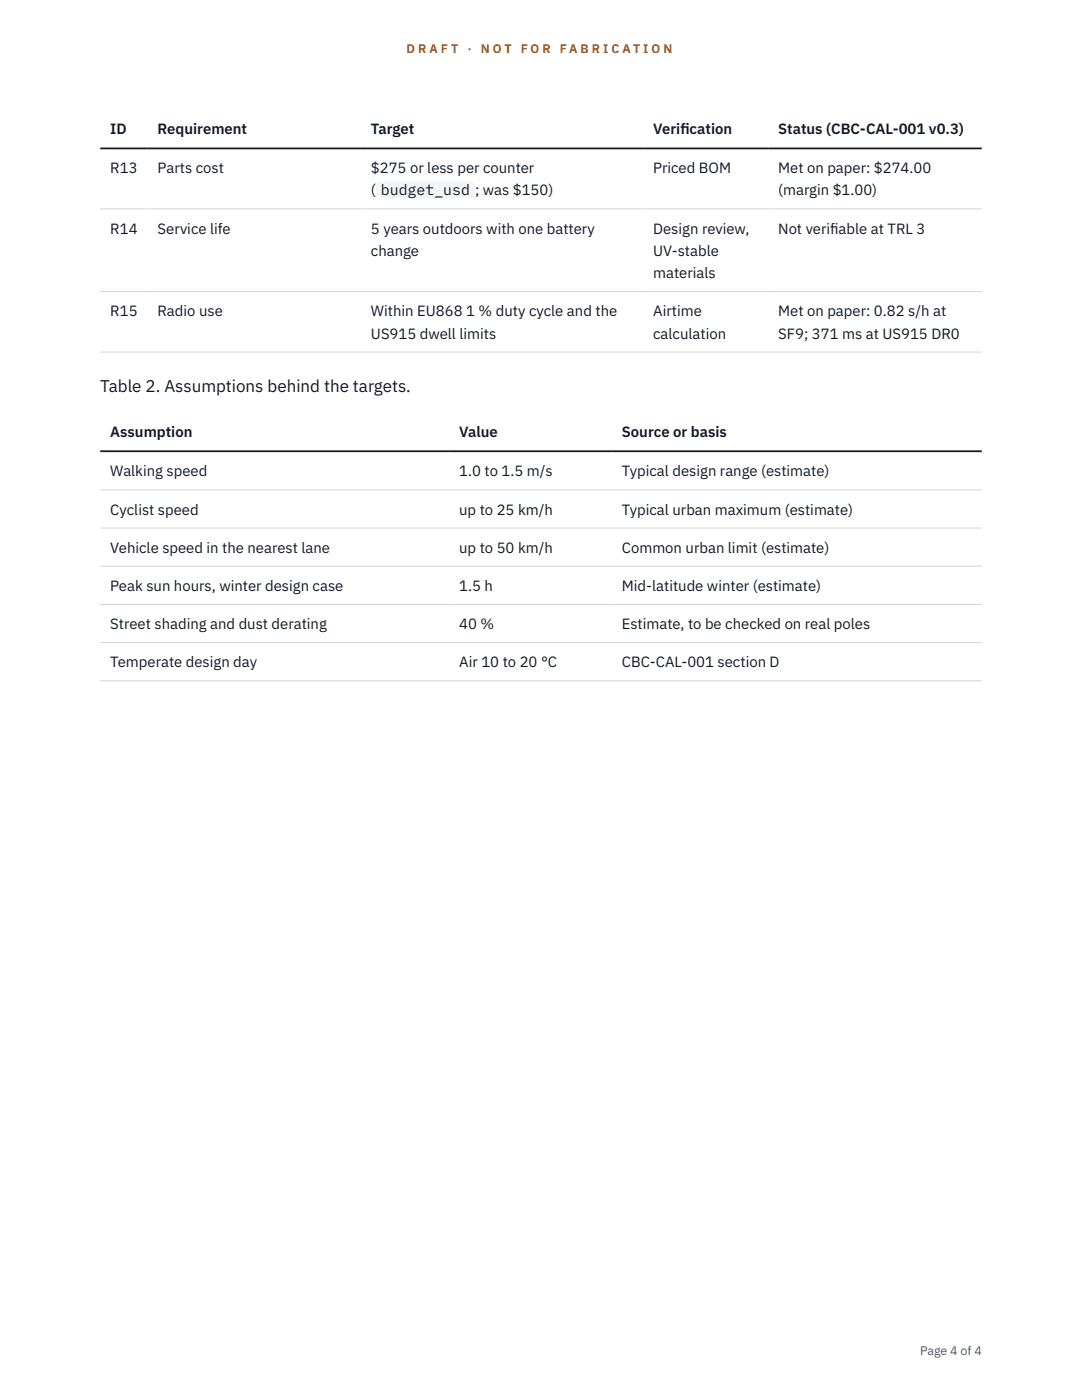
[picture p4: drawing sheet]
<svg xmlns="http://www.w3.org/2000/svg" width="216mm" height="279mm" viewBox="0 0 216 279" stroke-linecap="round" stroke-linejoin="round" font-family="sans-serif">
<defs><g id="words">
<text font-size="3.4" fill="#111827" x="20" y="78.2">Table 2. Assumptions behind the targets.</text>
<g font-size="3" fill="#111827">
<text x="22" y="26.8">ID</text>
<text x="31.5" y="26.8">Requirement</text>
<text x="74" y="26.8">Target</text>
<text x="130.3" y="26.8">Verif</text>
<text x="135.8" y="26.8">ication</text>
<text x="155.3" y="26.8">Status (CBC-CAL-001 v0.3)</text>
<text x="22" y="34.5">R13</text>
<text x="31.5" y="34.5">Parts cost</text>
<text x="74" y="34.5">$275 or less per counter</text>
<text x="130.3" y="34.5">Priced BOM</text>
<text x="155.3" y="34.5">Met on paper: $274.00</text>
<text x="74" y="39">(</text>
<text x="76" y="39">budget_usd</text>
<text x="94.8" y="39">; was $150)</text>
<text x="155.3" y="39">(margin $1.00)</text>
<text x="22" y="46.6">R14</text>
<text x="31.5" y="46.6">Service life</text>
<text x="74" y="46.6">5 years outdoors with one battery</text>
<text x="130.3" y="46.6">Design review,</text>
<text x="155.3" y="46.6">Not verif</text>
<text x="165.7" y="46.6">iable at TRL 3</text>
<text x="74" y="51.1">change</text>
<text x="130.3" y="51.1">UV-stable</text>
<text x="130.3" y="55.5">materials</text>
<text x="22" y="63.1">R15</text>
<text x="31.5" y="63.1">Radio use</text>
<text x="74" y="63.1">Within EU868 1 % duty cycle and the</text>
<text x="130.3" y="63.1">Airtime</text>
<text x="155.3" y="63.1">Met on paper: 0.82 s/h at</text>
<text x="74" y="67.6">US915 dwell limits</text>
<text x="130.3" y="67.6">calculation</text>
<text x="155.3" y="67.6">SF9; 371 ms at US915 DR0</text>
<text x="22" y="87.3">Assumption</text>
<text x="91.6" y="87.3">Value</text>
<text x="124.1" y="87.3">Source or basis</text>
<text x="22" y="95.1">Walking speed</text>
<text x="91.6" y="95.1">1.0 to 1.5 m/s</text>
<text x="124.1" y="95.1">Typical design range (estimate)</text>
<text x="22" y="102.7">Cyclist speed</text>
<text x="91.6" y="102.7">up to 25 km/h</text>
<text x="124.1" y="102.7">Typical urban maximum (estimate)</text>
<text x="22" y="110.3">Vehicle speed in the nearest lane</text>
<text x="91.6" y="110.3">up to 50 km/h</text>
<text x="124.1" y="110.3">Common urban limit (estimate)</text>
<text x="22" y="117.9">Peak sun hours, winter design case</text>
<text x="91.6" y="117.9">1.5 h</text>
<text x="124.1" y="117.9">Mid-latitude winter (estimate)</text>
<text x="22" y="125.6">Street shading and dust derating</text>
<text x="91.6" y="125.6">40 %</text>
<text x="124.1" y="125.6">Estimate, to be checked on real poles</text>
<text x="22" y="133.2">Temperate design day</text>
<text x="91.6" y="133.2">Air 10 to 20 °C</text>
<text x="124.1" y="133.2">CBC-CAL-001 section D</text>
</g>
<g font-size="2.5" fill="#b45309">
<text x="81.1" y="10.5">D R A F T</text>
<text x="93.3" y="10.5">·</text>
<text x="95.9" y="10.5">N O T</text>
<text x="103.9" y="10.5">F O R</text>
<text x="111.7" y="10.5">F A B R I C A T I O N</text>
</g>
<text font-size="2.5" fill="#4b5563" x="183.6" y="270.3">Page 4 of 4</text>
</g></defs>
<path d="M20 41.7h175.9M20 58.2h175.9M20 70.3h175.9M20 97.8h175.9M20 105.4h175.9M20 113h175.9M20 120.6h175.9M20 128.3h175.9M20 135.9h175.9" fill="none" stroke="#d1d5db" stroke-width=".2"/>
<path d="M20 29.6h175.9M20 90.1h175.9" fill="none" stroke="#111827" stroke-width=".35"/>
<path d="M75 36.2h19.8v3.4h-19.8z" fill="#f3f4f6"/>
<use href="#words"/>
</svg>
